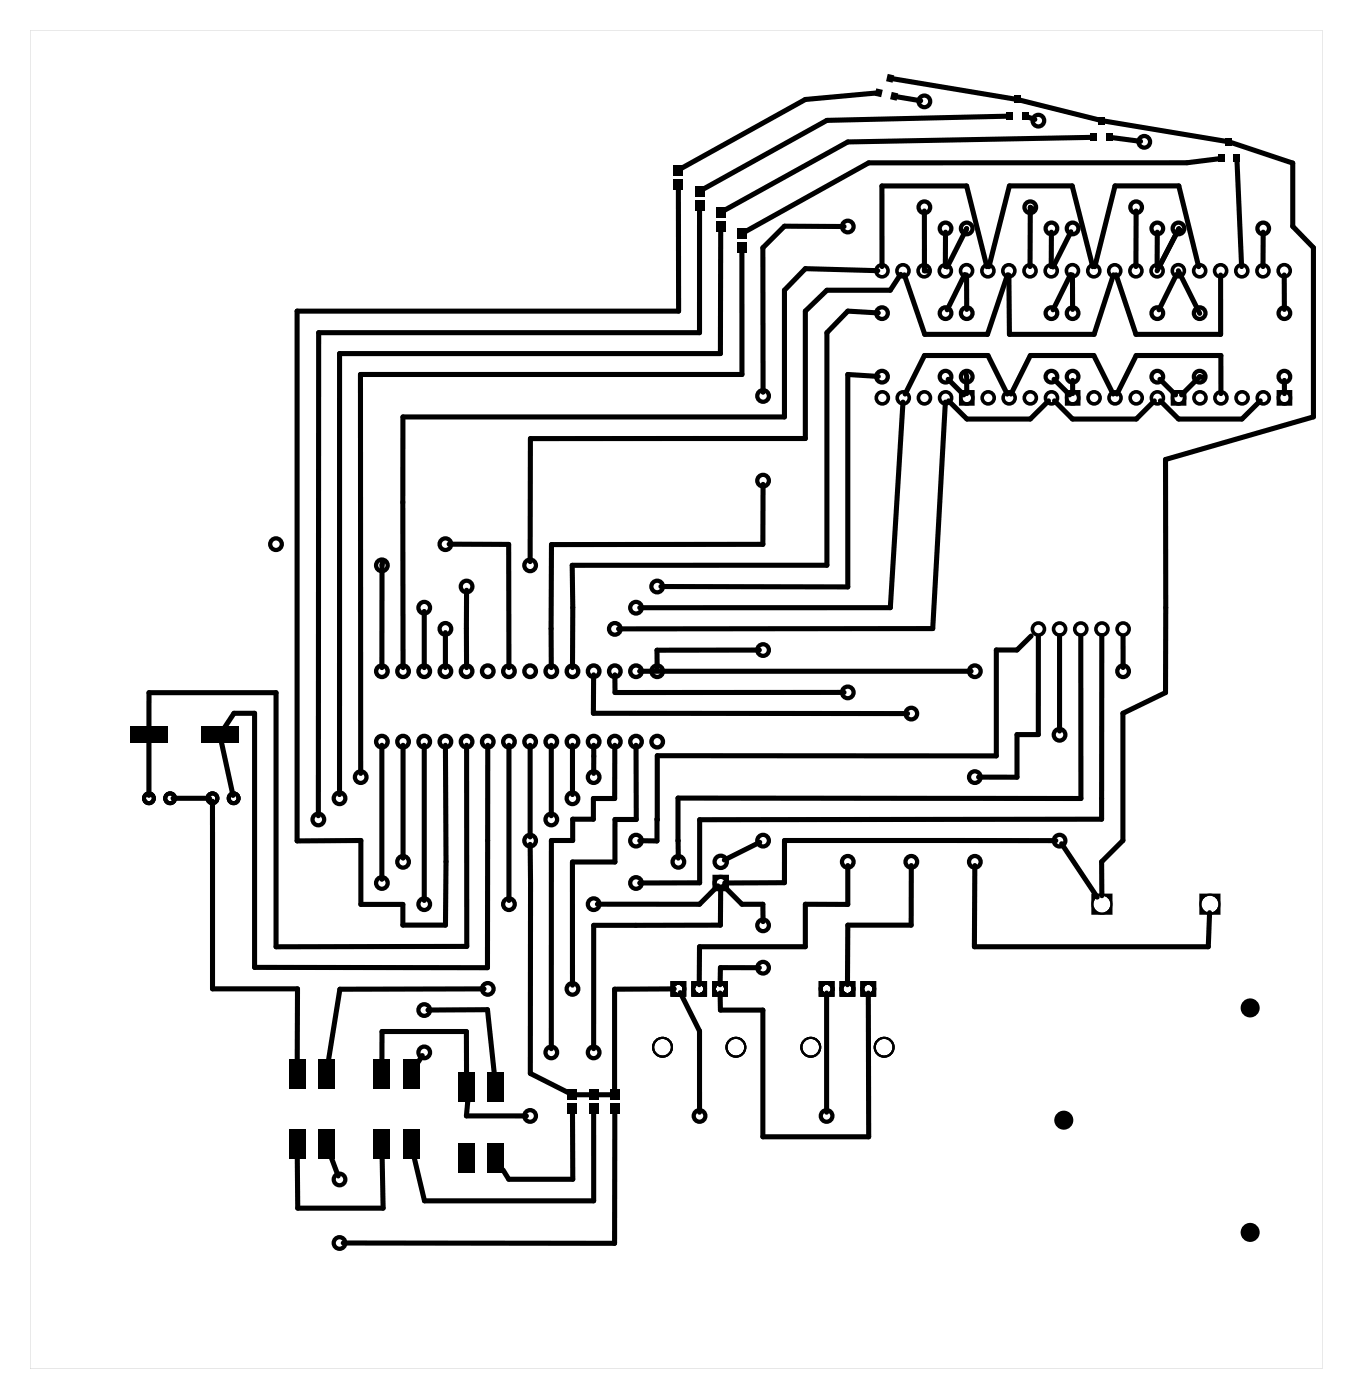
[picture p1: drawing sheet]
<svg xmlns="http://www.w3.org/2000/svg" width="162mm" height="168mm" viewBox="0 0 162 168" stroke-linecap="round" stroke-linejoin="round" font-family="sans-serif">
<g fill="#000">
<path d="M80.8 19.8h1.1v1.2h-1.1zM105.1 10.6l.8 .2-.2 .9-.8-.2zM106.5 8.9l.8 .1-.2 .9-.8-.2zM107 11l.7 .2-.2 .9-.7-.2zM120.7 13.5h.8v.9h-.8zM121.6 11.5h.8v.9h-.8zM122.6 13.5h.8v.9h-.8zM130.8 16h.8v.9h-.8zM131.8 14h.8v.9h-.8zM132.7 16h.8v.9h-.8zM146.1 18.6h.8v.9h-.8zM147 16.6h.8v.9h-.8z"/>
<path d="M148 18.6h.8v.9h-.8zM80.8 21.5h1.1v1.2h-1.1zM83.4 22.3h1.1v1.2h-1.1zM83.4 24h1.1v1.2h-1.1zM85.9 24.9h1.1v1.2h-1.1zM85.9 26.6h1.1v1.2h-1.1zM88.4 27.4h1.1v1.2h-1.1zM88.4 29.1h1.1v1.2h-1.1zM15.6 87.1h4.5v2h-4.5zM24.1 87.1h4.5v2h-4.5zM34.6 135.5h2v3.5h-2zM34.6 127h2v3.5h-2z"/>
<path d="M38.1 135.5h2v3.5h-2zM38.1 127h2v3.5h-2zM44.8 135.5h2v3.5h-2zM44.8 127h2v3.5h-2zM48.3 135.5h2v3.5h-2zM48.3 127h2v3.5h-2zM55 128.7h2v3.5h-2zM58.5 128.7h2v3.5h-2zM68.1 132.4h1.1v1.2h-1.1zM68.1 130.7h1.1v1.2h-1.1zM70.7 132.4h1.1v1.2h-1.1zM70.7 130.7h1.1v1.2h-1.1z"/>
<path d="M73.2 132.4h1.1v1.2h-1.1zM73.2 130.7h1.1v1.2h-1.1zM55 137.2h2v3.5h-2zM58.5 137.2h2v3.5h-2z"/>
<path d="M3.6 3.6v160.6h155v-160.6zM3.6 3.6h155v160.6h-155z"/>
<path d="M80.4 117.7h1.9v1.9h-1.9zM80.9 118.6a.5 .5 0 0 0 1 0 .5 .5 0 0 0-1 0z"/>
<path d="M80.4 117.7h1.9v1.9h-1.9zM80.9 118.6a.5 .5 0 0 0 1 0 .5 .5 0 0 0-1 0z"/>
<path d="M80.4 117.7h1.9v1.9h-1.9zM80.9 118.6a.5 .5 0 0 0 1 0 .5 .5 0 0 0-1 0z"/>
<path d="M82.9 117.7h1.9v1.9h-1.9zM83.4 118.6a.5 .5 0 0 0 1 0 .5 .5 0 0 0-1 0z"/>
<path d="M82.9 117.7h1.9v1.9h-1.9zM83.4 118.6a.5 .5 0 0 0 1 0 .5 .5 0 0 0-1 0z"/>
<path d="M82.9 117.7h1.9v1.9h-1.9zM83.4 118.6a.5 .5 0 0 0 1 0 .5 .5 0 0 0-1 0z"/>
<path d="M85.4 117.7h1.9v1.9h-1.9zM85.9 118.6a.5 .5 0 0 0 1 0 .5 .5 0 0 0-1 0z"/>
<path d="M85.4 117.7h1.9v1.9h-1.9zM85.9 118.6a.5 .5 0 0 0 1 0 .5 .5 0 0 0-1 0z"/>
<path d="M85.4 117.7h1.9v1.9h-1.9zM85.9 118.6a.5 .5 0 0 0 1 0 .5 .5 0 0 0-1 0z"/>
<path d="M98.2 117.7h1.9v1.9h-1.9zM98.6 118.6a.5 .5 0 0 0 1 0 .5 .5 0 0 0-1 0z"/>
<path d="M98.2 117.7h1.9v1.9h-1.9zM98.6 118.6a.5 .5 0 0 0 1 0 .5 .5 0 0 0-1 0z"/>
<path d="M98.2 117.7h1.9v1.9h-1.9zM98.6 118.6a.5 .5 0 0 0 1 0 .5 .5 0 0 0-1 0z"/>
<path d="M100.7 117.7h1.9v1.9h-1.9zM101.1 118.6a.5 .5 0 0 0 1 0 .5 .5 0 0 0-1 0z"/>
<path d="M100.7 117.7h1.9v1.9h-1.9zM101.1 118.6a.5 .5 0 0 0 1 0 .5 .5 0 0 0-1 0z"/>
<path d="M100.7 117.7h1.9v1.9h-1.9zM101.1 118.6a.5 .5 0 0 0 1 0 .5 .5 0 0 0-1 0z"/>
<path d="M103.2 117.7h1.9v1.9h-1.9zM103.6 118.6a.5 .5 0 0 0 1 0 .5 .5 0 0 0-1 0z"/>
<path d="M103.2 117.7h1.9v1.9h-1.9zM103.6 118.6a.5 .5 0 0 0 1 0 .5 .5 0 0 0-1 0z"/>
<path d="M103.2 117.7h1.9v1.9h-1.9zM103.6 118.6a.5 .5 0 0 0 1 0 .5 .5 0 0 0-1 0z"/>
<path d="M130.9 107.2v2.5h2.5v-2.5zM131.1 108.5a1.05 1.05 0 0 1 2.1 0 1.05 1.05 0 0 1-2.1 0z"/>
<path d="M143.8 107.2v2.5h2.6v-2.5zM144.1 108.5a1.02 1.02 0 0 1 2 0 1.02 1.02 0 0 1-2 0z"/>
</g>
<g fill="none" stroke="#000" stroke-width=".51">
<path d="M85.7 105.2h1.5v1.4h-1.5z"/>
<circle cx="110.9" cy="12.2" r=".7"/>
<circle cx="124.5" cy="14.5" r=".7"/>
<circle cx="137.2" cy="17" r=".7"/>
<circle cx="101.7" cy="27.2" r=".7"/>
<circle cx="105.8" cy="37.6" r=".7"/>
<circle cx="110.9" cy="24.9" r=".7"/>
<circle cx="113.4" cy="37.6" r=".7"/>
<circle cx="113.4" cy="27.4" r=".7"/>
<circle cx="115.9" cy="27.4" r=".7"/>
<circle cx="115.9" cy="37.6" r=".7"/>
<circle cx="123.6" cy="24.9" r=".7"/>
<circle cx="126.1" cy="27.4" r=".7"/>
<circle cx="126.1" cy="37.6" r=".7"/>
<circle cx="128.6" cy="27.4" r=".7"/>
<circle cx="128.6" cy="37.6" r=".7"/>
<circle cx="136.3" cy="24.9" r=".7"/>
<circle cx="138.8" cy="27.4" r=".7"/>
<circle cx="138.8" cy="37.6" r=".7"/>
<circle cx="141.3" cy="27.4" r=".7"/>
<circle cx="143.9" cy="37.6" r=".7"/>
<circle cx="151.5" cy="27.4" r=".7"/>
<circle cx="154" cy="37.6" r=".7"/>
<circle cx="91.5" cy="47.5" r=".7"/>
<circle cx="91.5" cy="57.7" r=".7"/>
<circle cx="105.8" cy="45.2" r=".7"/>
<circle cx="113.4" cy="45.2" r=".7"/>
<circle cx="115.9" cy="45.2" r=".7"/>
<circle cx="126.1" cy="45.2" r=".7"/>
<circle cx="128.6" cy="45.2" r=".7"/>
<circle cx="138.8" cy="45.2" r=".7"/>
<circle cx="143.9" cy="45.2" r=".7"/>
<circle cx="154" cy="45.2" r=".7"/>
<circle cx="33.1" cy="65.3" r=".7"/>
<circle cx="45.8" cy="67.8" r=".7"/>
<circle cx="50.9" cy="72.9" r=".7"/>
<circle cx="53.4" cy="65.3" r=".7"/>
<circle cx="53.4" cy="75.4" r=".7"/>
<circle cx="56" cy="70.4" r=".7"/>
<circle cx="63.6" cy="67.8" r=".7"/>
<circle cx="73.7" cy="75.4" r=".7"/>
<circle cx="76.3" cy="72.9" r=".7"/>
<circle cx="78.8" cy="70.4" r=".7"/>
<circle cx="91.5" cy="78" r=".7"/>
<circle cx="38.2" cy="98.3" r=".7"/>
<circle cx="40.7" cy="95.8" r=".7"/>
<circle cx="43.3" cy="93.2" r=".7"/>
<circle cx="66.1" cy="98.3" r=".7"/>
<circle cx="68.7" cy="95.8" r=".7"/>
<circle cx="71.2" cy="93.2" r=".7"/>
<circle cx="101.7" cy="83.1" r=".7"/>
<circle cx="109.3" cy="85.6" r=".7"/>
<circle cx="116.9" cy="80.5" r=".7"/>
<circle cx="116.9" cy="93.2" r=".7"/>
<circle cx="127.1" cy="88.1" r=".7"/>
<circle cx="134.7" cy="80.5" r=".7"/>
<circle cx="45.8" cy="105.9" r=".7"/>
<circle cx="48.3" cy="103.4" r=".7"/>
<circle cx="50.9" cy="108.5" r=".7"/>
<circle cx="58.5" cy="118.6" r=".7"/>
<circle cx="61" cy="108.5" r=".7"/>
<circle cx="63.6" cy="100.8" r=".7"/>
<circle cx="68.7" cy="118.6" r=".7"/>
<circle cx="71.2" cy="108.5" r=".7"/>
<circle cx="76.3" cy="105.9" r=".7"/>
<circle cx="76.3" cy="100.8" r=".7"/>
<circle cx="81.4" cy="103.4" r=".7"/>
<circle cx="86.4" cy="103.4" r=".74"/>
<circle cx="86.4" cy="105.9" r=".74"/>
<circle cx="91.5" cy="100.8" r=".7"/>
<circle cx="91.5" cy="111" r=".7"/>
<circle cx="91.5" cy="116.1" r=".7"/>
<circle cx="101.7" cy="103.4" r=".7"/>
<circle cx="109.3" cy="103.4" r=".7"/>
<circle cx="116.9" cy="103.4" r=".7"/>
<circle cx="127.1" cy="100.8" r=".7"/>
<circle cx="50.9" cy="121.2" r=".7"/>
<circle cx="50.9" cy="126.2" r=".7"/>
<circle cx="63.6" cy="133.9" r=".7"/>
<circle cx="66.1" cy="126.2" r=".7"/>
<circle cx="71.2" cy="126.2" r=".7"/>
<circle cx="83.9" cy="133.9" r=".7"/>
<circle cx="99.1" cy="133.9" r=".7"/>
<circle cx="40.7" cy="141.5" r=".7"/>
<circle cx="40.7" cy="149.1" r=".7"/>
</g>
<g fill="none" stroke="#000" stroke-width=".52">
<circle cx="45.8" cy="80.5" r=".69"/>
<circle cx="45.8" cy="89" r=".69"/>
<circle cx="48.3" cy="80.5" r=".69"/>
<circle cx="48.3" cy="89" r=".69"/>
<circle cx="50.9" cy="80.5" r=".69"/>
<circle cx="50.9" cy="89" r=".69"/>
<circle cx="53.4" cy="80.5" r=".69"/>
<circle cx="53.4" cy="89" r=".69"/>
<circle cx="56" cy="80.5" r=".69"/>
<circle cx="56" cy="89" r=".69"/>
<circle cx="58.5" cy="80.5" r=".69"/>
<circle cx="58.5" cy="89" r=".69"/>
<circle cx="61" cy="80.5" r=".69"/>
<circle cx="61" cy="89" r=".69"/>
<circle cx="63.6" cy="80.5" r=".69"/>
<circle cx="63.6" cy="89" r=".69"/>
<circle cx="66.1" cy="80.5" r=".69"/>
<circle cx="66.1" cy="89" r=".69"/>
<circle cx="68.7" cy="80.5" r=".69"/>
<circle cx="68.7" cy="89" r=".69"/>
<circle cx="71.2" cy="80.5" r=".69"/>
<circle cx="71.2" cy="89" r=".69"/>
<circle cx="73.7" cy="80.5" r=".69"/>
<circle cx="73.7" cy="89" r=".69"/>
<circle cx="76.3" cy="80.5" r=".69"/>
<circle cx="76.3" cy="89" r=".69"/>
<circle cx="78.8" cy="80.5" r=".69"/>
<circle cx="78.8" cy="89" r=".69"/>
</g>
<g fill="none" stroke="#000" stroke-width=".43">
<path d="M115.2 47h1.5v1.4h-1.5zM127.9 47h1.5v1.4h-1.5zM140.6 47h1.5v1.4h-1.5zM153.3 47h1.5v1.4h-1.5z"/>
<circle cx="105.8" cy="32.5" r=".72"/>
<circle cx="108.3" cy="32.5" r=".72"/>
<circle cx="110.8" cy="32.5" r=".72"/>
<circle cx="113.4" cy="32.5" r=".72"/>
<circle cx="115.9" cy="32.5" r=".72"/>
<circle cx="118.5" cy="32.5" r=".72"/>
<circle cx="121" cy="32.5" r=".72"/>
<circle cx="123.5" cy="32.5" r=".72"/>
<circle cx="126.1" cy="32.5" r=".72"/>
<circle cx="128.6" cy="32.5" r=".72"/>
<circle cx="131.2" cy="32.5" r=".72"/>
<circle cx="133.7" cy="32.5" r=".72"/>
<circle cx="136.2" cy="32.5" r=".72"/>
<circle cx="138.8" cy="32.5" r=".72"/>
<circle cx="141.3" cy="32.5" r=".72"/>
<circle cx="143.9" cy="32.5" r=".72"/>
<circle cx="146.4" cy="32.5" r=".72"/>
<circle cx="148.9" cy="32.5" r=".72"/>
<circle cx="151.5" cy="32.5" r=".72"/>
<circle cx="154" cy="32.5" r=".72"/>
<circle cx="105.8" cy="47.7" r=".72"/>
<circle cx="108.3" cy="47.7" r=".72"/>
<circle cx="110.9" cy="47.7" r=".72"/>
<circle cx="113.4" cy="47.7" r=".72"/>
<circle cx="116" cy="47.7" r=".72"/>
<circle cx="118.5" cy="47.7" r=".72"/>
<circle cx="121" cy="47.7" r=".72"/>
<circle cx="123.6" cy="47.7" r=".72"/>
<circle cx="126.1" cy="47.7" r=".72"/>
<circle cx="128.7" cy="47.7" r=".72"/>
<circle cx="131.2" cy="47.7" r=".72"/>
<circle cx="133.7" cy="47.7" r=".72"/>
<circle cx="136.3" cy="47.7" r=".72"/>
<circle cx="138.8" cy="47.7" r=".72"/>
<circle cx="141.4" cy="47.7" r=".72"/>
<circle cx="143.9" cy="47.7" r=".72"/>
<circle cx="146.4" cy="47.7" r=".72"/>
<circle cx="149" cy="47.7" r=".72"/>
<circle cx="151.5" cy="47.7" r=".72"/>
<circle cx="154.1" cy="47.7" r=".72"/>
<circle cx="124.5" cy="75.4" r=".72"/>
<circle cx="127.1" cy="75.4" r=".72"/>
<circle cx="129.6" cy="75.4" r=".72"/>
<circle cx="132.2" cy="75.4" r=".72"/>
<circle cx="134.7" cy="75.4" r=".72"/>
</g>
<g fill="none" stroke="#000" stroke-width=".44">
<circle cx="81.4" cy="118.6" r=".72"/>
<circle cx="83.9" cy="118.6" r=".72"/>
<circle cx="86.4" cy="118.6" r=".72"/>
<circle cx="99.1" cy="118.6" r=".72"/>
<circle cx="101.6" cy="118.6" r=".72"/>
<circle cx="104.1" cy="118.6" r=".72"/>
</g>
<g fill="none" stroke="#000" stroke-width=".25">
<circle cx="132.2" cy="108.5" r="1.14"/>
<circle cx="145.1" cy="108.5" r="1.14"/>
<circle cx="79.5" cy="125.6" r="1.13"/>
<circle cx="88.3" cy="125.6" r="1.13"/>
<circle cx="97.2" cy="125.6" r="1.13"/>
<circle cx="106" cy="125.6" r="1.13"/>
</g>
<g fill="#000">
<circle cx="127.6" cy="134.4" r="1.14"/>
<circle cx="149.9" cy="120.9" r="1.14"/>
<circle cx="149.9" cy="147.8" r="1.14"/>
</g>
<g fill="none" stroke="#000" stroke-width=".48">
<circle cx="17.9" cy="95.8" r=".59"/>
<circle cx="20.4" cy="95.8" r=".59"/>
<circle cx="25.5" cy="95.8" r=".59"/>
<circle cx="28" cy="95.8" r=".59"/>
</g>
<g fill="none" stroke="#000" stroke-width=".61">
<path d="M101.7 17l-14.8 8.2M105.1 11.2l-8.5 .7-14.8 8.3M107 9.4l14.7 2.5M107.5 11.6l2.9 .5M120.8 13.9l-21.6 .5-14.9 8.3M122.3 12l9.6 2.4M123.2 14l.9 .3M131 16.5l-29.3 .5M132.4 14.5l14.7 2.5M133.4 16.5l3.4 .5M146.2 19l-3.8 .5h-38.2l-14.8 8.3M147.7 17.1l7.4 2.5v7.6l2.4 2.5v20.3l-17.7 5.1v28l-5.1 2.5v15.2l-2.6 2.6 .1 4"/>
<path d="M148.4 19.3l.5 12.7M81.4 22.5v14.8h-45.8v63.6l7.7-.1v7.7h5v2.5h5.1l.1-7.6-.1-14M83.9 25.1v14.8h-45.7v57.9M86.4 27.6v14.8h-45.7v52.9M89 30.2v14.7h-45.8l.1 47.9M101.2 27.2l-7.1-.1-2.6 2.6v17.3M101.7 37.3l-2.5 2.6v27.9h-30.6l.1 12.3M101.7 37.3l3.6 .2M105.3 32.5l-8.7-.3-2.5 2.6v15.2h-45.8v30.1M105.8 32v-9.7h10.1l2.5 9.7M108 32.9l-1.2 1.9h-7.6l-2.6 2.5v15.3h-33v14.8M108.5 33l2.4 7.1h7.5l2.4-7.1"/>
<path d="M110.9 25.3v7.2h.4M113.4 27.8v4.2M115.7 32.9l-2.1 4.3M115.7 27.8l.2-.4-2.3 4.6M115.9 33v4.1M118.6 32l2.5-9.7h7.5l2.5 9.7M123.9 25.1l-.3-.2-.1 7.1M126.1 27.8v4.2M128.4 32.9l-2.1 4.3M128.4 27.8l-2.1 4.2M128.6 33v4.1M133.5 33l-2.3 7.1h-10.1l-.1-7.1"/>
<path d="M133.9 33l2.3 7.1h10.2v-7.1M136.3 25.3l-.1 6.7M138.8 27.8v4.2M141.1 32.9l-2.1 4.3M141.3 32.5l2.6 5.1M141.4 27.4l-2.6 5.1M141.4 27.4l.3 .3M141.4 27.4l-2.4 4.6M143.8 32l-2.4-9.7h-7.7l-2.4 9.7M151.5 27.8v4.2M154 33v4.1M91.5 58.1v7.2h-25.4v14.8"/>
<path d="M101.7 44.9v25.5h-22.4M101.7 44.9l3.6 .3M108.3 48.2l-1.5 24.7h-30.1M108.6 47.3l2.3-4.7h7.6l2.3 4.7M113.4 48.2l-1.5 27.2h-37.7M113.7 45.5l1.9 1.9M113.8 48.1l2.2 2.2h7.6l2.2-2.2M115.8 44.8l.1 .4 .1 2M121.3 47.3l2.3-4.7h7.6l2.3 4.7M126.4 45.5l1.9 1.9M128.6 45.6l.1 1.6M138.5 48.1l-2.2 2.2h-7.7l-2.1-2.2"/>
<path d="M139.1 45.5l1.9 1.9M144.3 45.3l-.4-.1-2.2 2.2M146.4 47.2v-4.6h-10.1l-2.3 4.7M151.2 48.1l-2.2 2.2h-7.6l-2.2-2.2M154 45.6l.1 1.6M45.9 67.4l-.1 .3v12.4M50.9 73.3v6.8M53.4 75.9v4.2M53.9 65.3h7.1v14.8M56 70.8v9.3M91.1 78h-12.3v2.1M123.7 76.3l-1.7 1.7h-2.5v12.7l-40.7-.1v10.3l-2.1-.1"/>
<path d="M124.5 76.3v11.8h-2.5v5.1h-4.6M127.1 76.2v11.5M129.6 76.3v19.5l-48.3-.1 .1 7.2M132.1 76.2v22.1h-48.2v7.6h-7.2M134.7 76.3v3.8M17.9 89v6.4M17.9 87.3v-4.2h15.2v30.5l22.9-.1v-24.1M20.8 95.8h4.3M25.5 96.1v22.5h10.2l-.1 8.6M26.5 89l1.4 6.4M26.9 87.3l1.2-1.7h2.4v30.4l28 .1v-26.7M45.8 89.4v16.1"/>
<path d="M48.3 89.4v13.5M50.9 89.4v18.6M61 89.4v18.6M63.6 89.4v11M66.1 89.4v8.4M68.7 89.4v5.9M71.2 80.9v4.7h37.7M71.2 89.4v3.4M73.7 89.4v6.4h-2.5v2.5h-2.5v2.5h-2.6v25M73.7 80.9l.1 2.2h27.4M76.3 89.4v8.9h-2.5v5.1h-5.1v14.8M76.7 80.5h39.8"/>
<path d="M58.1 118.6l-17.3 .1-1.4 8.5M63.6 101.3v27.5l4.7 2.3M80.9 118.6h-7.2v12.7M81.6 119.1l2.3 4.6v9.7M86.1 106.3l-2.2 2.2h-12.3M86.4 119.1v2.1h5.1v15.2h12.7l-.1-17.3M86.4 106.4v4.6h-15.2v14.8M86.8 106.3l2.2 2.2h2.5v2M91.1 116.1h-4.7v2M91.1 101l-4.2 2.2M99.1 119.1v14.3M101.7 103.8v4.7h-5.1v5.1h-12.7v4.5"/>
<path d="M101.7 111l-.1 7.1M109.3 103.8v7.2h-7.6M116.9 103.8v9.8h28l.2-4.1M126.6 100.8h-32.5v5.1h-7.2M127.3 101.2l4.3 6.4M35.7 138.9v6h10.3l-.2-6M39.7 138.9l.9 2.2M45.8 127.2v-3.5h10.1l.1 5.1M50.6 126.6l-.4 .8M51.3 121.1h7.2l.8 7.7M56.1 132l-.2 1.8 7.2 .1M68.7 133.5v7.9h-7.7l-.7-1.1"/>
<path d="M69.1 131.3h1.7M71.2 133.5v10.5h-20.3l-1.2-5.1M71.6 131.3h1.7M73.7 133.5v15.6h-32.5"/>
</g>
</svg>
